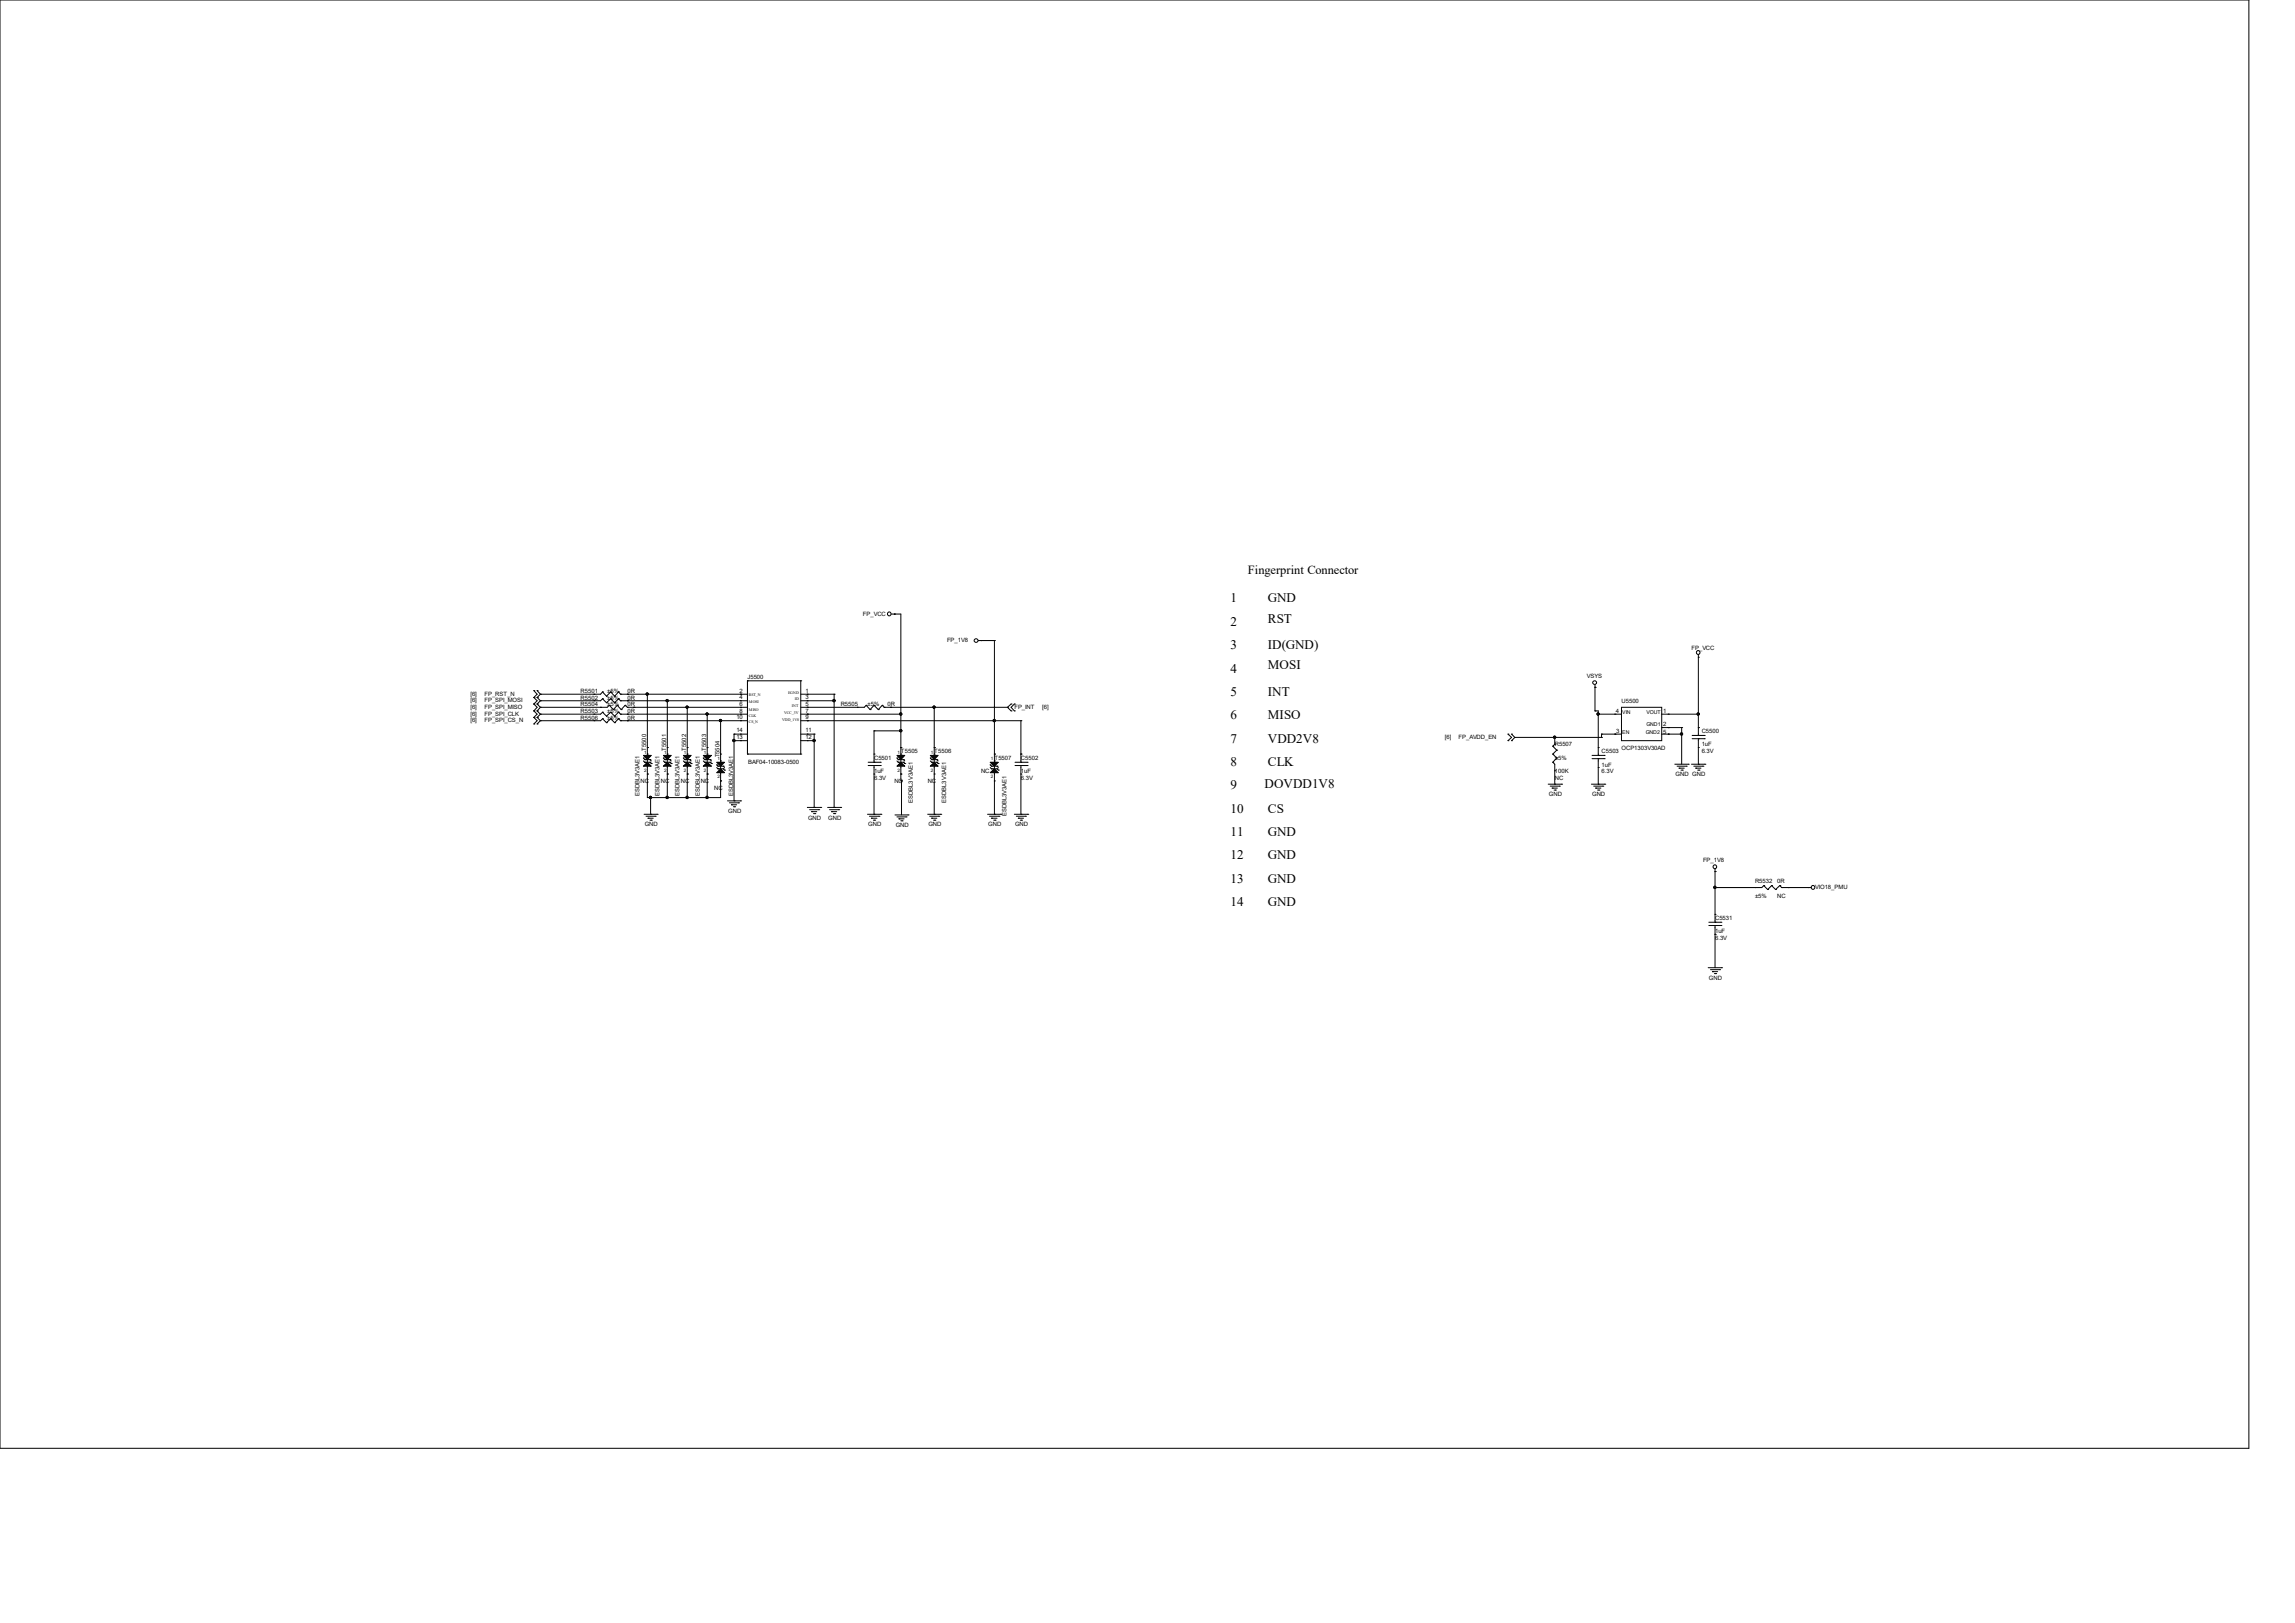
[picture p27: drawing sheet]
<svg xmlns="http://www.w3.org/2000/svg" width="297mm" height="210mm" viewBox="0 0 297 210" stroke-linecap="round" stroke-linejoin="round" font-family="sans-serif">
<defs><g id="words">
<g font-size="1.7">
<text x="159.3" y="77.9">1</text>
<text x="164.1" y="77.9">GND</text>
<text x="159.3" y="81">2</text>
<text x="159.3" y="84">3</text>
<text x="164.1" y="80.6">RST</text>
<text x="164.1" y="84">ID(GND)</text>
<text x="159.3" y="87">4</text>
<text x="164.1" y="86.6">MOSI</text>
<text x="159.3" y="90">5</text>
<text x="159.3" y="93">6</text>
<text x="164.1" y="93">MISO</text>
<text x="164.1" y="90">INT</text>
<text x="159.3" y="96.1">7</text>
<text x="159.3" y="99.1">8</text>
<text x="163.7" y="102">DOVDD1V8</text>
<text x="164.1" y="99.1">CLK</text>
<text x="164.1" y="96.1">VDD2V8</text>
<text x="159.3" y="102.2">9</text>
<text x="159.3" y="105.2">10</text>
<text x="164.1" y="105.2">CS</text>
<text x="159.3" y="108.2">11</text>
<text x="159.3" y="111.2">12</text>
<text x="164.1" y="108.2">GND</text>
<text x="164.1" y="111.2">GND</text>
<text x="159.3" y="114.2">13</text>
<text x="159.3" y="117.3">14</text>
<text x="164.1" y="114.2">GND</text>
<text x="164.1" y="117.3">GND</text>
</g>
<text font-size="1.6" x="161.5" y="74.3">Fingerprint Connector</text>
<g font-size=".8">
<text x="111.7" y="79.7">FP_VCC</text>
<text x="122.6" y="83.1">FP_1V8</text>
<text x="75.1" y="89.7">R5501</text>
<text x="78.6" y="89.7">±5%</text>
<text x="81.2" y="89.7">0R</text>
<text x="95.7" y="89.6">2</text>
<text x="96.7" y="87.9">J5500</text>
<text x="104.2" y="89.6">1</text>
<text x="205.4" y="87.8">VSYS</text>
<text x="218.9" y="84.1">FP_VCC</text>
<text x="60.9" y="90">[6]</text>
<text x="60.9" y="90.9">[6]</text>
<text x="60.9" y="91.7">[6]</text>
<text x="60.9" y="92.6">[6]</text>
<text x="60.9" y="93.5">[6]</text>
<text x="62.7" y="90">FP_RST_N</text>
<text x="62.7" y="90.9">FP_SPI_MOSI</text>
<text x="62.7" y="91.7">FP_SPI_MISO</text>
<text x="62.7" y="92.6">FP_SPI_CLK</text>
<text x="62.7" y="93.5">FP_SPI_CS_N</text>
<text x="75.1" y="91.4">R5504</text>
<text x="75.1" y="93.1">R5506</text>
<text x="75.1" y="92.2">R5503</text>
<text x="75.1" y="90.6">R5502</text>
<text x="78.6" y="91.4">±5%</text>
<text x="78.6" y="93.1">±5%</text>
<text x="78.6" y="92.2">±5%</text>
<text x="78.6" y="90.6">±5%</text>
<text x="81.2" y="91.4">0R</text>
<text x="81.2" y="93.1">0R</text>
<text x="81.2" y="92.2">0R</text>
<text x="81.2" y="90.6">0R</text>
<text x="95.3" y="93">10</text>
<text x="95.3" y="95.6">13</text>
<text x="95.3" y="94.8">14</text>
<text x="95.7" y="90.5">4</text>
<text x="95.7" y="91.3">6</text>
<text x="95.7" y="92.2">8</text>
<text x="104.2" y="90.5">3</text>
<text x="104.2" y="91.3">5</text>
<text x="104.2" y="92.2">7</text>
<text x="104.2" y="93">9</text>
<text x="104.2" y="94.8">11</text>
<text x="104.2" y="95.6">12</text>
<text x="108.8" y="91.4">R5505</text>
<text x="112.3" y="91.4">±5%</text>
<text x="114.9" y="91.4">0R</text>
<text x="131.3" y="91.7">FP_INT</text>
<text x="134.9" y="91.7">[6]</text>
<text x="187" y="95.6">[6]</text>
<text x="188.8" y="95.6">FP_AVDD_EN</text>
<text x="209.1" y="92.2">4</text>
<text x="209.2" y="94.9">3</text>
<text x="209.9" y="91">U5500</text>
<text x="215.2" y="94">2</text>
<text x="215.2" y="95">5</text>
<text x="215.2" y="92.2">1</text>
<text x="220.2" y="94.9">C5500</text>
<text x="82.9" y="101.3">NC</text>
<text x="83.6" y="97.2" transform="rotate(-90 83.6 97.2)">T5500</text>
<text x="85.5" y="101.3">NC</text>
<text x="86.2" y="97.2" transform="rotate(-90 86.2 97.2)">T5501</text>
<text x="88.1" y="101.3">NC</text>
<text x="88.8" y="97.2" transform="rotate(-90 88.8 97.2)">T5502</text>
<text x="90.7" y="101.3">NC</text>
<text x="91.4" y="97.2" transform="rotate(-90 91.4 97.2)">T5503</text>
<text x="93.1" y="98" transform="rotate(-90 93.1 98)">T5504</text>
<text x="96.8" y="98.8">BAF04-10083-0500</text>
<text x="113.1" y="98.3">C5501</text>
<text x="113.1" y="100">1uF</text>
<text x="113.1" y="100.9">6.3V</text>
<text x="115.7" y="101.3">NC</text>
<text x="116.6" y="97.5">T5505</text>
<text x="120.1" y="101.3">NC</text>
<text x="120.9" y="97.5">T5506</text>
<text x="127" y="100">NC</text>
<text x="128.7" y="98.3">T5507</text>
<text x="132.1" y="98.3">C5502</text>
<text x="132.1" y="100">1uF</text>
<text x="132.1" y="100.9">6.3V</text>
<text x="201.2" y="96.6">R5507</text>
<text x="201.2" y="100">100K</text>
<text x="201.2" y="100.9">NC</text>
<text x="201.2" y="98.3">±5%</text>
<text x="207.3" y="97.5">C5503</text>
<text x="207.3" y="99.2">1uF</text>
<text x="207.3" y="100">6.3V</text>
<text x="209.9" y="97.1">OCP1303V30AD</text>
<text x="216.8" y="100.5">GND GND</text>
<text x="220.2" y="96.6">1uF</text>
<text x="220.2" y="97.5">6.3V</text>
<text x="82.8" y="103" transform="rotate(-90 82.8 103)">ESDBL3V3AE1</text>
<text x="83.4" y="106.9">GND</text>
<text x="85.3" y="103" transform="rotate(-90 85.3 103)">ESDBL3V3AE1</text>
<text x="87.9" y="103" transform="rotate(-90 87.9 103)">ESDBL3V3AE1</text>
<text x="90.6" y="103" transform="rotate(-90 90.6 103)">ESDBL3V3AE1</text>
<text x="92.4" y="102.2">NC</text>
<text x="94.2" y="105.2">GND</text>
<text x="94.9" y="103" transform="rotate(-90 94.9 103)">ESDBL3V3AE1</text>
<text x="104.6" y="106.1">GND</text>
<text x="107.2" y="106.1">GND</text>
<text x="112.4" y="106.9">GND</text>
<text x="115.9" y="107">GND</text>
<text x="118.2" y="103.9" transform="rotate(-90 118.2 103.9)">ESDBL3V3AE1</text>
<text x="120.1" y="106.9">GND</text>
<text x="122.5" y="103.9" transform="rotate(-90 122.5 103.9)">ESDBL3V3AE1</text>
<text x="127.9" y="106.9">GND</text>
<text x="130.3" y="105.6" transform="rotate(-90 130.3 105.6)">ESDBL3V3AE1</text>
<text x="131.4" y="106.9">GND</text>
<text x="200.5" y="103">GND</text>
<text x="206" y="103">GND</text>
<text x="220.4" y="111.6">FP_1V8</text>
<text x="222" y="119">C5531</text>
<text x="227.1" y="114.2">R5532</text>
<text x="227.1" y="116.2">±5%</text>
<text x="230" y="114.2">0R</text>
<text x="230" y="116.2">NC</text>
<text x="234.9" y="115.1">VIO18_PMU</text>
<text x="222" y="120.8">1uF</text>
<text x="222" y="121.6">6.3V</text>
<text x="221.2" y="126.8">GND</text>
</g>
<g font-size=".7">
<text x="209.9" y="92.5">VIN</text>
<text x="209.9" y="95">EN</text>
<text x="213" y="95">GND2</text>
<text x="213.1" y="94">GND1</text>
<text x="213.1" y="92.5">VOUT</text>
</g>
<g font-size=".6">
<text x="83.4" y="97.5">1</text>
<text x="83.4" y="99.9">2</text>
<text x="85.9" y="97.5">1</text>
<text x="85.9" y="99.9">2</text>
<text x="88.5" y="97.5">1</text>
<text x="88.5" y="99.9">2</text>
<text x="91.1" y="97.5">1</text>
<text x="91.1" y="99.9">2</text>
<text x="92.8" y="98.4">1</text>
<text x="92.8" y="100.7">2</text>
<text x="116.2" y="97.5">1</text>
<text x="116.2" y="99.9">2</text>
<text x="120.5" y="97.5">1</text>
<text x="120.5" y="99.9">2</text>
<text x="128.2" y="98.4">1</text>
<text x="128.2" y="100.7">2</text>
</g>
<g font-size=".5">
<text x="102" y="89.8">EGND</text>
<text x="96.9" y="90">RST_N</text>
<text x="96.9" y="91">MOSI</text>
<text x="96.9" y="91.9">MISO</text>
<text x="96.9" y="92.8">CLK</text>
<text x="96.9" y="93.6">CS_N</text>
<text x="101.2" y="93.3">VDD_1V8</text>
<text x="101.5" y="92.4">VCC_3V</text>
<text x="102.5" y="91.4">INT</text>
<text x="102.9" y="90.6">ID</text>
</g>
</g></defs>
<g fill="none" stroke="#000" stroke-width=".13">
<path d="M0 0h291v187.4h-291zM115.4 79.5h1.2v21.5h.1M115.7 79.5h.1M69.1 89.4h.1M69.1 90.3h.1M69.1 91.1h.1M69.1 92h.1M69.1 92.8h.1M69.1 93.7h.1M69.1 89.4l.4 .4-.4 .5M69.1 90.3l.4 .4-.4 .4M69.1 91.1l.4 .4-.4 .5"/>
<path d="M69.1 92l.4 .4-.4 .4M69.1 92.8l.4 .5-.4 .4M69.5 90.3h.1M69.5 89.4h.1M69.5 91.1h.1M69.5 92h.1M69.5 92.8h.1M69.5 93.7h.1M69.5 89.4l.4 .4M69.5 90.3l.4 .4M69.5 91.1l.4 .4M69.5 92l.4 .4"/>
<path d="M69.5 92.8l.4 .5M69.9 93.3h.1M69.9 92.4h.1M69.9 90.7h.1M69.9 89.8h.1M69.9 91.5h.1M69.9 89.8l-.4 .5M69.9 90.7l-.4 .4M69.9 91.5l-.4 .5M69.9 92.4l-.4 .4M69.9 93.3l-.4 .4M76.9 89.8h.1"/>
<path d="M76.9 93.3h.1M76.9 92.4h.1M76.9 90.7h.1M77.7 91.5h.1M78 89.5h.1M78 93h.1M78 92.2h.1M78 90.4h.1M78 89.5l-.3 .3h-7.8M78 89.5l.5 .6M78 92.2l-.3 .2h-7.8M78 93l-.3 .3h-7.8"/>
<path d="M78 93l.5 .5M78 92.2l.5 .5M78 90.4l-.3 .3h-7.8M78 90.4l.5 .5M78.5 90.1h.1M78.5 93.5h.1M78.5 92.7h.1M78.5 90.9h.1M78.9 91.3h.1M78.9 91.3l-.3 .2h-8.7M78.9 91.3l.5 .5M79 89.5h.1"/>
<path d="M79 93h.1M79 92.2h.1M79 90.4h.1M79 89.5l-.5 .6M79 89.5l.5 .6M79 93l-.5 .5M79 93l.5 .5M79 92.2l-.5 .5M79 92.2l.5 .5M79 90.4l-.5 .5M79 90.4l.5 .5M79.4 91.8h.1"/>
<path d="M79.5 90.1h.1M79.5 93.5h.1M79.5 92.7h.1M79.5 90.9h.1M79.9 91.3h.1M79.9 91.3l-.5 .5M79.9 91.3l.5 .5M80.1 89.5h.1M80.1 93h.1M80.1 92.2h.1M80.1 90.4h.1M80.1 89.5l-.6 .6"/>
<path d="M80.1 89.5l.2 .3M80.1 93l-.6 .5M80.1 93l.2 .3M80.1 92.2l-.6 .5M80.1 92.2l.2 .2M80.1 90.4l-.6 .5M80.1 90.4l.2 .3M80.3 89.8h.1M80.3 93.3h.1M80.3 92.4h.1M80.3 90.7h.1M80.3 89.8h16.4"/>
<path d="M80.3 92.4h16.4M80.3 93.3h16.4M80.3 90.7h16.4M80.4 91.8h.1M80.9 91.3h.1M80.9 91.3l-.5 .5M80.9 91.3l.3 .2M81.2 91.5h.1M81.2 89.8h.1M81.2 93.3h.1M81.2 92.4h.1M81.2 90.7h.1"/>
<path d="M81.2 91.5h15.5M82 91.5h.1M83.3 98.1h.1M83.3 98.5l.1 .1M83.3 98.1l.1 .2M83.4 98.6h.1M83.4 98.3h.1M83.4 98.6h.7M83.4 98.3h.7M83.8 97.6h.1M83.8 96.7h.1M83.8 89.8v13.4h9.5v-9.9"/>
<path d="M84.1 98.6h.1M84.1 98.3h.1M84.1 98.6l.2 .2M84.1 98.3l.2 .2M84.3 98.8h.1M85.9 98.1h.1M85.9 98.5l.1 .1M85.9 98.1l.1 .2M86 98.6h.1M86 98.3h.1M86 98.6h.7M86 98.3h.7"/>
<path d="M86.4 97.6h.1M86.4 96.7h.1M86.4 90.7h.1M86.4 90.7v12.5M86.7 98.6h.1M86.7 98.3h.1M86.7 98.6l.2 .2M86.7 98.3l.2 .2M86.9 98.8h.1M88.4 98.1h.1M88.4 98.5l.2 .1M88.4 98.1l.2 .2"/>
<path d="M88.6 98.6h.1M88.6 98.3h.1M88.6 98.6h.7M88.6 98.3h.7M88.9 97.6h.1M88.9 96.7h.1M88.9 91.5h.1M88.9 91.5v11.7M89.3 98.6h.1M89.3 98.3h.1M89.3 98.6l.2 .2M89.3 98.3l.2 .2"/>
<path d="M89.5 98.8h.1M91 98.1h.1M91 98.5l.2 .1M91 98.1l.2 .2M91.2 98.6h.1M91.2 98.3h.1M91.2 98.6h.7M91.2 98.3h.7M91.5 97.6h.1M91.5 96.7h.1M91.5 92.4h.1M91.5 92.4v10.8"/>
<path d="M91.9 98.6h.1M91.9 98.3h.1M91.9 98.6l.2 .2M91.9 98.3l.2 .2M92.1 98.8h.1M92.8 99h.1M92.8 99.3l.1 .2M92.8 99l.1 .1M92.9 99.5h.1M92.9 99.1h.1M92.9 99.1h.7M92.9 99.5h.7"/>
<path d="M93.3 98.5h.1M93.3 97.6h.1M93.3 93.3h.1M93.6 99.5h.1M93.6 99.1h.1M93.6 99.5l.2 .2M93.6 99.1l.2 .2M93.8 99.7h.1M95 95.8h.1M95 95h.1M95 95h1.7M95 95.8h1.7"/>
<path d="M95 95v8.6M95.8 89.8h.1M95.8 90.7h.1M95.8 91.5h.1M95.8 92.4h.1M95.8 93.3h.1M95.8 95.8h.1M95.8 95h.1M96.7 88.1h.1M96.7 97.6h.1M96.7 88.1h6.9M96.7 88.1v9.5"/>
<path d="M96.7 97.6h6.9M103.6 88.1h.1M103.6 97.6h.1M103.6 89.8h4.3M103.6 92.4h13M103.6 95h1.8M103.6 93.3h28.5M103.6 90.7h4.3M103.6 88.1v9.5M103.6 95.8h1.8M104.5 89.8h.1M104.5 90.7h.1"/>
<path d="M104.5 91.5h.1M104.5 92.4h.1M104.5 93.3h.1M104.5 95h.1M104.5 95.8h.1M105.4 95.8h.1M105.4 95h.1M105.4 95v9.5M107.9 90.7h.1M107.9 89.8h.1M107.9 89.8v14.7M111 91.5h.1"/>
<path d="M112.1 91.3h.1M112.1 91.3l-.3 .2h-8.2M112.1 91.3l.5 .5M112.4 98.6h1.5M112.4 99.1h1.5M112.6 91.8h.1M113.1 91.3h.1M113.1 98.6h.1M113.1 99.1h.1M113.1 97.6h.1M113.1 94.6h.1M113.1 91.3l-.5 .5"/>
<path d="M113.1 91.3l.6 .5M113.1 94.6v4M113.1 99.1v6.3M113.1 94.6h3.5M113.7 91.8h.1M113.9 99.1h.1M113.9 98.6h.1M114.2 91.3h.1M114.2 91.3l-.5 .5M114.2 91.3l.2 .2M114.4 91.5h.1M114.4 91.5h16"/>
<path d="M115.3 91.5h.1M116.1 98.1h.1M116.1 98.5l.1 .1M116.1 98.1l.1 .2M116.2 98.6h.1M116.2 98.3h.1M116.2 98.6h.7M116.2 98.3h.7M116.6 97.6h.1M116.6 96.7h.1M116.6 92.4h.1M116.6 94.6h.1"/>
<path d="M116.9 98.6h.1M116.9 98.3h.1M116.9 98.6l.2 .2M116.9 98.3l.2 .2M117.1 98.8h.1M120.4 98.1h.1M120.4 98.5l.2 .1M120.4 98.1l.2 .2M120.6 98.6h.1M120.6 98.3h.1M120.6 98.6h.6M120.6 98.3h.6"/>
<path d="M120.9 97.6h.1M120.9 96.7h.1M120.9 91.5v13.9M121.2 98.6h.1M121.2 98.3h.1M121.2 98.6l.2 .2M121.2 98.3l.2 .2M121.4 98.8h.1M126.6 82.9h2.1M127 82.9h.1M128.1 99h.1M128.1 99.3l.2 .2"/>
<path d="M128.1 99l.2 .1M128.3 99.5h.1M128.3 99.1h.1M128.3 99.1h.7M128.3 99.5h.7M128.7 98.5h.1M128.7 97.6h.1M128.7 82.9h.1M128.7 82.9v22.5M129 99.5h.1M129 99.1h.1M129 99.5l.2 .2"/>
<path d="M129 99.1l.2 .2M129.2 99.7h.1M130.4 91.5h.1M130.4 91.5l.5 .5M130.9 91.1h.1M130.9 92h.1M130.9 91.1l-.5 .4M131.3 92h.1M131.3 91.1h.1M131.3 91.1l-.4 .4 .4 .5M131.4 98.6h1.5M131.4 99.1h1.5"/>
<path d="M132.1 98.6h.1M132.1 99.1h.1M132.1 97.6h.1M132.1 93.3h.1M132.1 93.3v5.3M132.1 99.1v6.3M132.9 99.1h.1M132.9 98.6h.1M195.2 95h.1M195.2 95.8h.1M195.2 95l.4 .4-.4 .4M195.6 95.8h.1"/>
<path d="M195.6 95h.1M195.6 95l.4 .4M196 95.4l-.4 .4M196 95.4h11.3M201 98.6h.1M201 97.6h.1M201 96.6h.1M201 98.6l.2 .3v2.6M201 97.6l.5 .5M201 96.6l.5 .5M201.2 96.3h.1M201.2 99.7h.1"/>
<path d="M201.2 95.4h.1M201.2 96.3l-.2 .3M201.2 95.4v.9M201.5 98.1h.1M201.5 97.1h.1M201.5 98.1l-.5 .5M201.5 97.1l-.5 .5M206 98.2h1.6M206 97.7h1.6M206.4 88.9h.1M206.4 92h.1M206.4 88.6v3.4"/>
<path d="M206.4 92h.4v5.7M206.8 97.7h.1M206.8 98.2h.1M206.8 99.3h.1M206.8 96.7h.1M206.8 92.4h.1M206.8 98.2v3.3M206.8 92.4h3M207.3 95.4h.1M207.3 95h.1M207.3 95h2.5M207.3 95v.4"/>
<path d="M207.6 98.2h.1M207.6 97.7h.1M209 92.4h.1M209 95h.1M209.8 91.5h5.3v4.3h-5.3zM215.1 92.4h4.7M215.1 94.1h2.5M215.1 95h2.5M215.9 94.1h.1M215.9 95h.1M215.9 92.4h.1M216.7 98.9h1.8"/>
<path d="M217 99.1h1.2M217.3 99.4h.1M217.3 99.4h.7M217.6 99.7h.1M217.6 94.1h.1M217.6 95h.1M217.6 94.1v4.8M217.7 99.7h.1M218.2 99.1h.1M218.5 98.9h.1M218.9 98.9h1.7M219 95.6h1.6"/>
<path d="M219 95.2h1.6M219.2 99.1h1.2M219.5 99.4h.1M219.5 99.4h.6M219.7 99.7h.2M219.8 85h.1M219.8 95.2h.1M219.8 95.6h.1M219.8 96.7h.1M219.8 94.1h.1M219.8 98.9h.1M219.8 92.4h.1"/>
<path d="M219.8 84.7v10.5M219.8 95.6v3.3M219.9 99.7h.1M220.4 99.1h.1M220.6 95.6h.1M220.6 95.2h.1M220.6 98.9h.1M83.4 105.4h1.6M83.6 105.6h1.2M83.8 100.2h.1M83.9 105.9h.1M83.9 105.9h.6"/>
<path d="M84.1 106.1h.2M84.2 105.4h.1M84.2 103.2h.1M84.2 103.2v2.2M84.3 106.1h.1M84.8 105.6h.1M85 105.4h.1M86.4 100.2h.1M86.4 103.2h.1M88.9 100.2h.1M88.9 103.2h.1M91.5 100.2h.1"/>
<path d="M91.5 103.2h.1M93.3 101h.1M94.1 103.6h1.7M94.4 103.9h1.2M94.7 104.1h.1M94.7 104.1h.6M94.9 104.4h.2M95 103.6h.1M95.1 104.4h.1M95.6 103.9h.1M95.8 103.6h.1M104.5 104.5h1.7"/>
<path d="M104.8 104.8h1.2M105 105h.1M105 105h.7M105.3 105.3h.2M105.4 104.5h.1M105.5 105.3h.1M106 104.8h.1M106.2 104.5h.1M107.1 104.5h1.7M107.4 104.8h1.1M107.6 105h.1M107.6 105h.7"/>
<path d="M107.9 105.3h.1M107.9 104.5h.1M108 105.3h.1M108.5 104.8h.1M108.8 104.5h.1M112.3 105.4h1.7M112.5 105.6h1.2M112.8 105.9h.1M112.8 105.9h.7M113 106.1h.2M113.1 100.2h.1M113.1 105.4h.1"/>
<path d="M113.2 106.1h.1M113.7 105.6h.1M114 105.4h.1M115.8 105.5h1.7M116.1 105.7h1.2M116.3 106h.1M116.3 106h.7M116.6 100.2h.1M116.6 106.2h.2M116.7 101h.1M116.7 101v4.5M116.8 106.2h.1"/>
<path d="M117.3 105.7h.1M117.5 105.5h.1M120.1 105.4h1.7M120.3 105.6h1.2M120.6 105.9h.1M120.6 105.9h.6M120.8 106.1h.2M120.9 100.2h.1M120.9 105.4h.1M121 106.1h.1M121.5 105.6h.1M121.8 105.4h.1"/>
<path d="M127.8 105.4h1.7M128.1 105.6h1.2M128.3 105.9h.1M128.3 105.9h.7M128.6 106.1h.2M128.7 101h.1M128.7 105.4h.1M128.8 106.1h.1M129.3 105.6h.1M129.5 105.4h.1M131.3 105.4h1.7M131.5 105.6h1.2"/>
<path d="M131.8 105.9h.1M131.8 105.9h.7M132 106.1h.2M132.1 100.2h.1M132.1 105.4h.1M132.2 106.1h.1M132.7 105.6h.1M133 105.4h.1M200.4 101.5h1.7M200.6 101.7h1.2M200.9 102h.1M200.9 102h.6"/>
<path d="M201.1 102.2h.2M201.2 101.5h.1M201.3 102.2h.1M201.8 101.7h.1M202.1 101.5h.1M206 101.5h1.7M206.2 101.7h1.2M206.5 102h.1M206.5 102h.7M206.8 102.2h.1M206.8 101.5h.1M206.9 102.2h.1"/>
<path d="M207.4 101.7h.1M207.7 101.5h.1M221.1 119.8h1.6M221.1 119.3h1.6M222 112.8h.1M222 119.3h.1M222 119.8h.1M222 118.3h.1M222 114.9h.1M222 112.4v6.9M222 119.8v5.4M222.7 119.8h.1"/>
<path d="M222.7 119.3h.1M227.1 114.9h.1M228.3 114.6h.1M228.3 114.6l-.3 .3h-6M228.3 114.6l.5 .5M228.8 115.1h.1M229.3 114.6h.1M229.3 114.6l-.5 .5M229.3 114.6l.5 .5M229.8 115.1h.1M230.3 114.6h.1M230.3 114.6l-.5 .5"/>
<path d="M230.3 114.6l.3 .3M230.6 114.9h.1M230.6 114.9h3.8M231.4 114.9h.1M234 114.9h.1M221.1 125.2h1.7M221.4 125.5h1.1M221.6 125.7h.1M221.6 125.7h.7M221.9 126h.1M222 120.9h.1M222 126h.1"/>
<path d="M222.5 125.5h.1M222.8 125.2h.1"/>
<circle cx="115.1" cy="79.4" r=".24"/>
<circle cx="126.3" cy="82.9" r=".24"/>
<circle cx="206.4" cy="88.3" r=".24"/>
<circle cx="219.8" cy="84.4" r=".24"/>
<circle cx="221.9" cy="112.2" r=".24"/>
<circle cx="234.6" cy="114.8" r=".24"/>
</g>
<g fill="#000" stroke="#000" stroke-width=".13">
<path d="M83.3 99.1l.5-.5 .5 .5z" fill-rule="evenodd"/>
<path d="M83.3 97.7h1l-.5 .6z" fill-rule="evenodd"/>
<path d="M86.4 98.6l.5 .5h-1z" fill-rule="evenodd"/>
<path d="M85.9 97.7h1l-.5 .6z" fill-rule="evenodd"/>
<path d="M88.4 99.1l.5-.5 .6 .5z" fill-rule="evenodd"/>
<path d="M88.4 97.7h1.1l-.6 .6z" fill-rule="evenodd"/>
<path d="M91 99.1l.5-.5 .6 .5z" fill-rule="evenodd"/>
<path d="M91 97.7h1.1l-.6 .6z" fill-rule="evenodd"/>
<path d="M92.8 100l.5-.5 .5 .5z" fill-rule="evenodd"/>
<path d="M92.8 98.6h1l-.5 .5z" fill-rule="evenodd"/>
<path d="M116.1 99.1l.5-.5 .5 .5z" fill-rule="evenodd"/>
<path d="M116.1 97.7h1l-.5 .6z" fill-rule="evenodd"/>
<path d="M120.9 98.6l.5 .5h-1z" fill-rule="evenodd"/>
<path d="M120.4 97.7h1l-.5 .6z" fill-rule="evenodd"/>
<path d="M128.1 100l.6-.5 .5 .5z" fill-rule="evenodd"/>
<path d="M128.1 98.6h1.1l-.5 .5z" fill-rule="evenodd"/>
<circle cx="83.8" cy="89.8" r=".15"/>
<circle cx="86.3" cy="90.7" r=".15"/>
<circle cx="88.9" cy="91.5" r=".15"/>
<circle cx="91.5" cy="92.4" r=".15"/>
<circle cx="93.2" cy="93.2" r=".15"/>
<circle cx="95" cy="95.8" r=".15"/>
<circle cx="105.3" cy="95.8" r=".15"/>
<circle cx="107.9" cy="90.7" r=".15"/>
<circle cx="116.6" cy="92.4" r=".15"/>
<circle cx="116.6" cy="94.6" r=".15"/>
<circle cx="120.9" cy="91.5" r=".15"/>
<circle cx="128.7" cy="93.2" r=".15"/>
<circle cx="201.2" cy="95.4" r=".15"/>
<circle cx="206.8" cy="92.4" r=".15"/>
<circle cx="217.6" cy="95" r=".15"/>
<circle cx="219.8" cy="92.4" r=".15"/>
<circle cx="84.2" cy="103.2" r=".15"/>
<circle cx="86.3" cy="103.2" r=".15"/>
<circle cx="88.9" cy="103.2" r=".15"/>
<circle cx="91.5" cy="103.2" r=".15"/>
<circle cx="221.9" cy="114.8" r=".15"/>
</g>
<use href="#words"/>
</svg>
